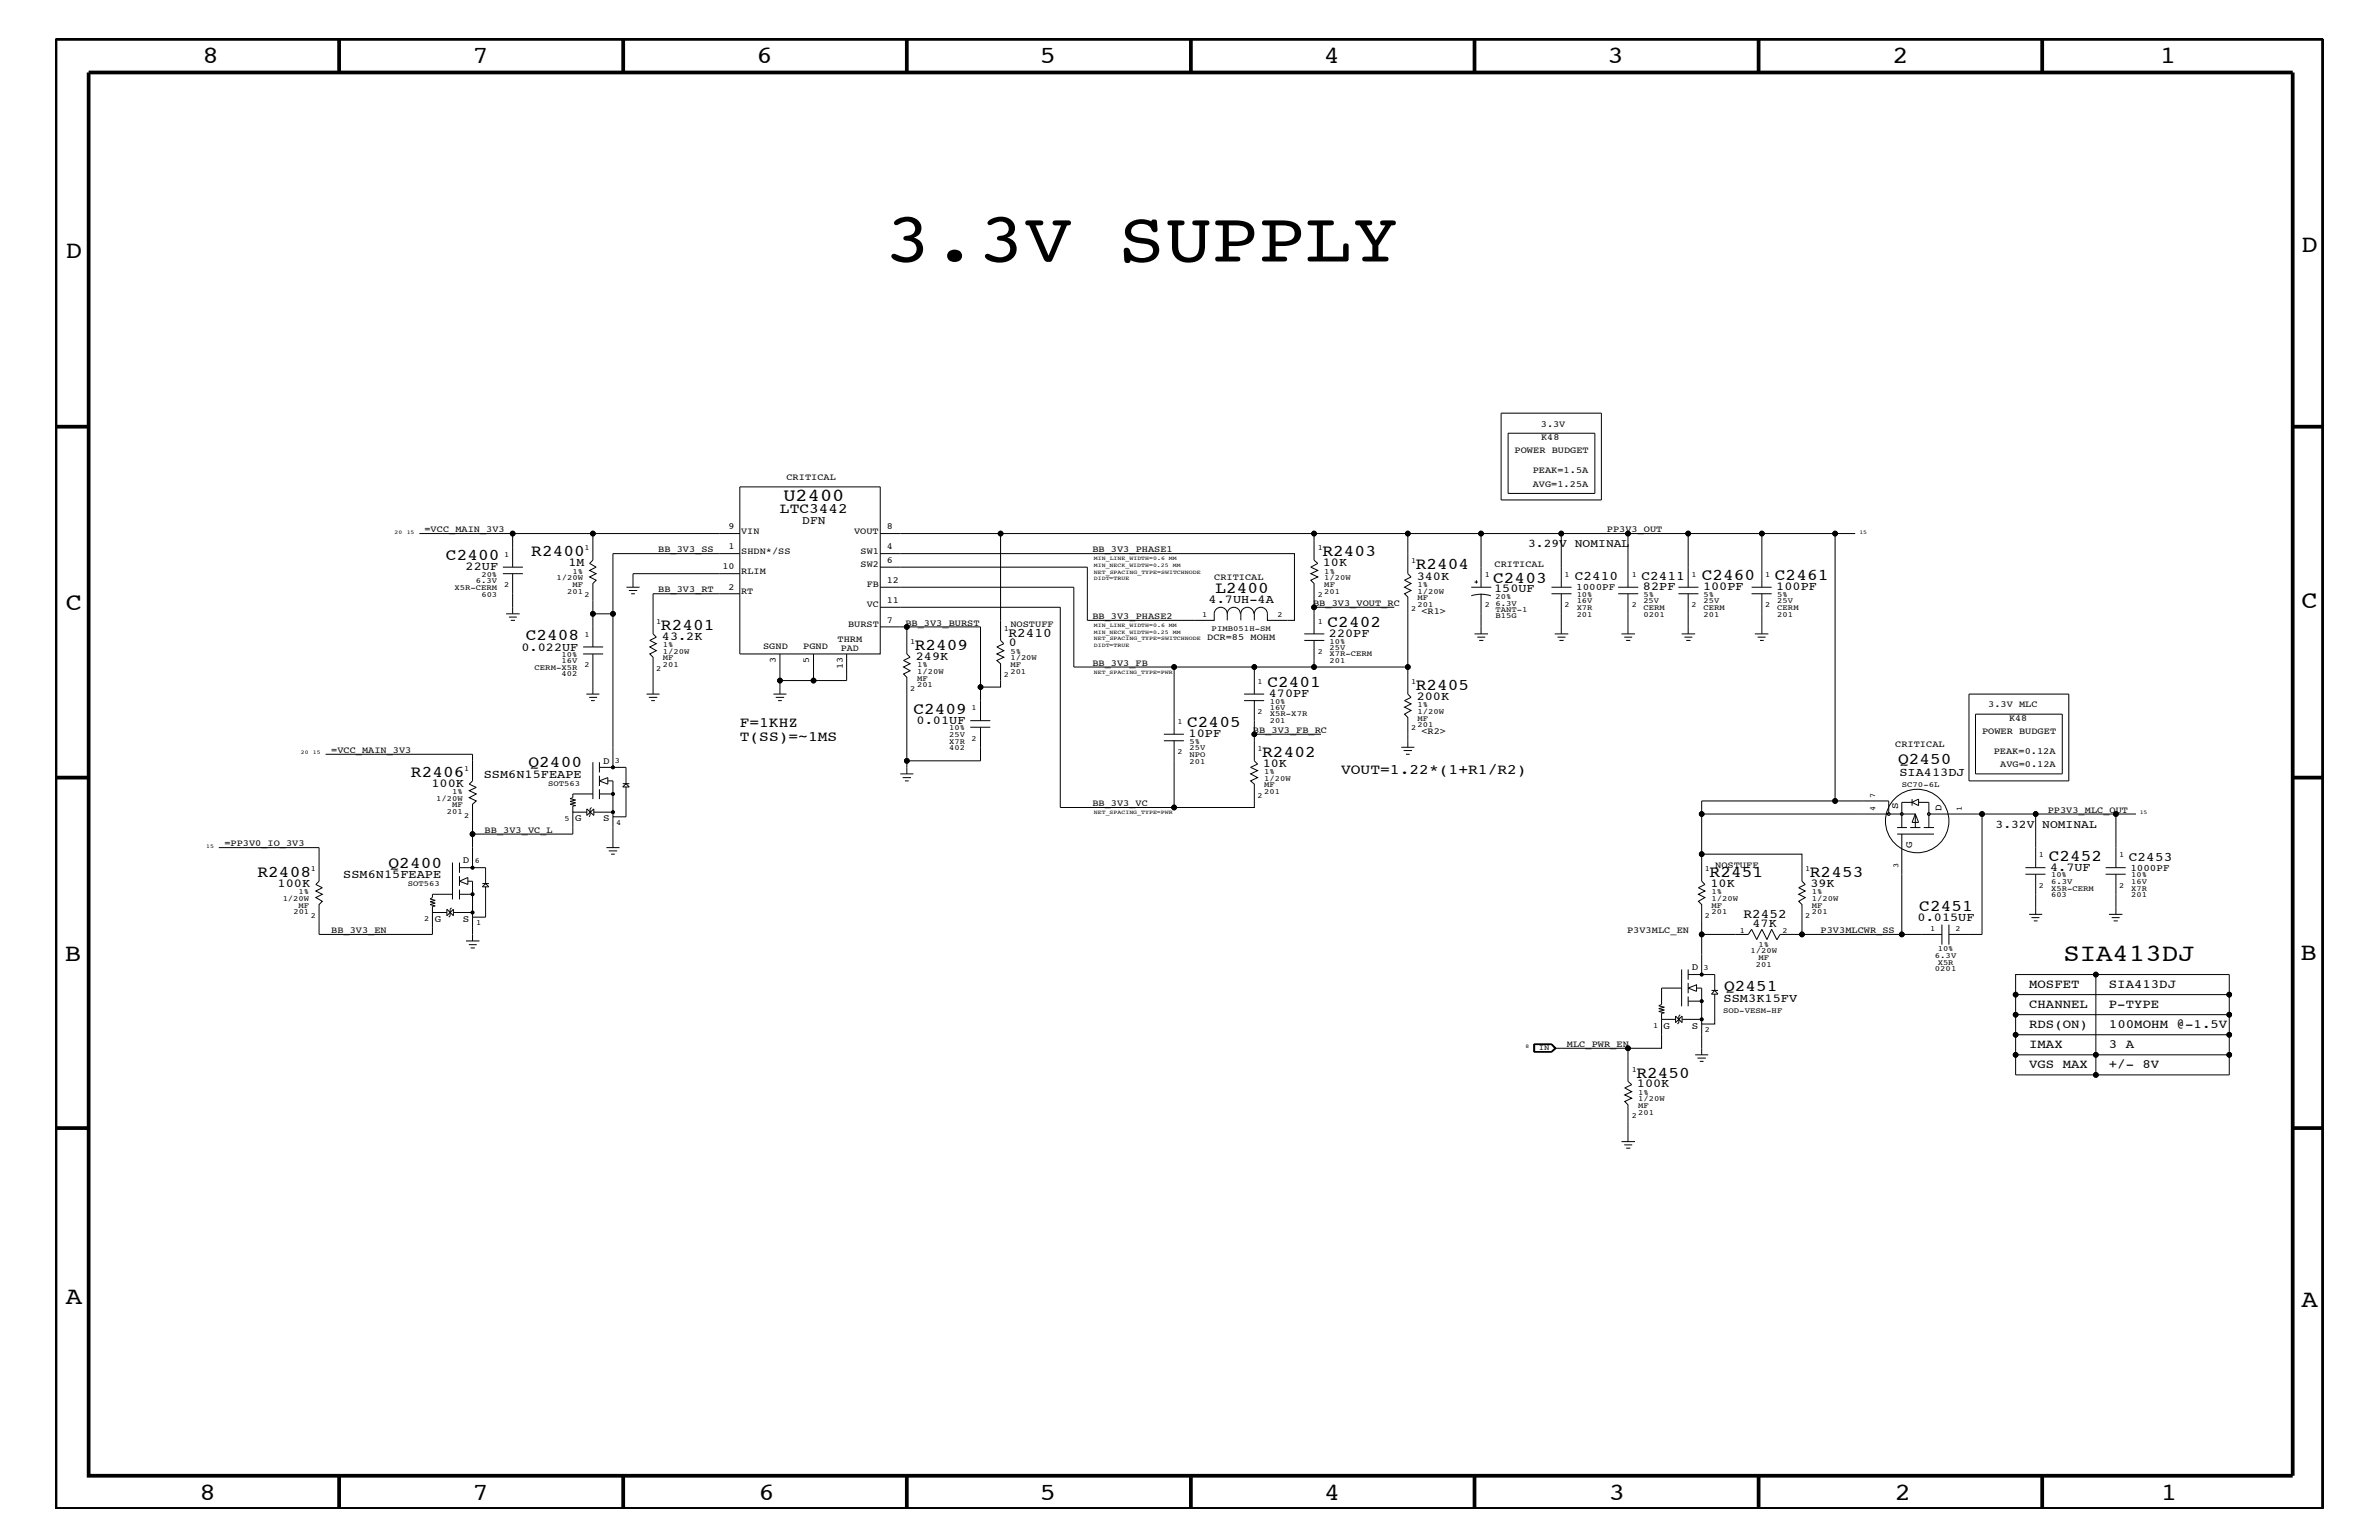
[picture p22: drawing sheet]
<svg xmlns="http://www.w3.org/2000/svg" width="432mm" height="279mm" viewBox="0 0 432 279" stroke-linecap="round" stroke-linejoin="round" font-family="sans-serif">
<defs><g id="words">
<text font-size="12.9" x="160.5" y="47.4">3.3V SUPPLY</text>
<g font-size="4.5">
<text x="36.7" y="11.5">8</text>
<text x="85.8" y="11.5">7</text>
<text x="137.3" y="11.5">6</text>
<text x="188.7" y="11.5">5</text>
<text x="240.3" y="11.5">4</text>
<text x="291.8" y="11.5">3</text>
<text x="343.5" y="11.5">2</text>
<text x="392" y="11.5">1</text>
<text x="11.9" y="46.8">D</text>
<text x="417.7" y="45.7">D</text>
<text x="11.9" y="110.6">C</text>
<text x="417.7" y="110.3">C</text>
<text x="11.8" y="174.3">B</text>
<text x="374.5" y="174.4">SIA413DJ</text>
<text x="417.6" y="174.2">B</text>
<text x="11.9" y="236.7">A</text>
<text x="417.7" y="237.1">A</text>
<text x="36.2" y="272.1">8</text>
<text x="85.8" y="272.1">7</text>
<text x="137.7" y="272.1">6</text>
<text x="188.7" y="272.1">5</text>
<text x="240.4" y="272.1">4</text>
<text x="292" y="272.1">3</text>
<text x="343.9" y="272.1">2</text>
<text x="392.2" y="272.1">1</text>
</g>
<text font-size="3.3" x="142.2" y="90.9">U2400</text>
<g font-size="3">
<text x="80.9" y="101.6">C2400</text>
<text x="96.4" y="101">R2400</text>
<text x="240" y="101">R2403</text>
<text x="220.6" y="107.6">L2400</text>
<text x="257" y="103.3">R2404</text>
<text x="271" y="105.7">C2403</text>
<text x="308.9" y="105.3">C2460</text>
<text x="322.2" y="105.3">C2461</text>
<text x="241" y="113.7">C2402</text>
<text x="95.4" y="116.2">C2408</text>
<text x="120" y="114.2">R2401</text>
<text x="166" y="117.9">R2409</text>
<text x="230" y="124.7">C2401</text>
<text x="257" y="125.2">R2405</text>
<text x="165.8" y="129.6">C2409</text>
<text x="215.5" y="131.9">C2405</text>
<text x="229.1" y="137.3">R2402</text>
<text x="74.6" y="140.9">R2406</text>
<text x="95.9" y="139.2">Q2400</text>
<text x="344.5" y="138.6">Q2450</text>
<text x="46.7" y="159.1">R2408</text>
<text x="70.5" y="157.4">Q2400</text>
<text x="310.3" y="159.1">R2451</text>
<text x="328.5" y="159.1">R2453</text>
<text x="371.9" y="156.2">C2452</text>
<text x="348.4" y="165.3">C2451</text>
<text x="312.9" y="179.9">Q2451</text>
<text x="297" y="195.5">R2450</text>
</g>
<g font-size="2.6">
<text x="141.6" y="93.1">LTC3442</text>
<text x="134.3" y="131.9">F=1KHZ</text>
<text x="134.3" y="134.4">T(SS)=~1MS</text>
<text x="243.4" y="140.4">VOUT=1.22*(1+R1/R2)</text>
</g>
<g font-size="2.4">
<text x="285.8" y="105.3">C2410</text>
<text x="297.9" y="105.3">C2411</text>
<text x="183" y="115.5">R2410</text>
<text x="386.4" y="156.2">C2453</text>
<text x="316.4" y="166.5">R2452</text>
</g>
<g font-size="2.3">
<text x="368.3" y="179.3">MOSFET</text>
<text x="382.8" y="179.3">SIA413DJ</text>
<text x="368.3" y="182.9">CHANNEL</text>
<text x="382.8" y="182.9">P-TYPE</text>
<text x="368.3" y="186.5">RDS(ON)</text>
<text x="368.3" y="190.2">IMAX</text>
<text x="382.8" y="186.5">100MOHM @-1.5V</text>
<text x="382.8" y="190.2">3 A</text>
<text x="368.3" y="193.7">VGS MAX</text>
<text x="382.8" y="193.7">+/- 8V</text>
</g>
<g font-size="2.2">
<text x="84.5" y="103.5">22UF</text>
<text x="103.2" y="102.7">1M</text>
<text x="240.1" y="102.7">10K</text>
<text x="257.1" y="105.2">340K</text>
<text x="271.2" y="107.4">150UF</text>
<text x="298.2" y="107.1">82PF</text>
<text x="309.1" y="107.1">100PF</text>
<text x="322.4" y="107.1">100PF</text>
<text x="219.4" y="109.3">4.7UH-4A</text>
<text x="94.7" y="118.1">0.022UF</text>
<text x="120.1" y="116.1">43.2K</text>
<text x="166.2" y="119.7">249K</text>
<text x="183.1" y="117.3">0</text>
<text x="241.2" y="115.6">220PF</text>
<text x="166.4" y="131.3">0.01UF</text>
<text x="230.3" y="126.5">470PF</text>
<text x="257.1" y="127">200K</text>
<text x="215.7" y="133.8">10PF</text>
<text x="78.3" y="142.8">100K</text>
<text x="87.8" y="141.2">SSM6N15FEAPE</text>
<text x="229.2" y="139.1">10K</text>
<text x="344.8" y="140.7">SIA413DJ</text>
<text x="50.4" y="160.9">100K</text>
<text x="62.3" y="159.4">SSM6N15FEAPE</text>
<text x="310.5" y="160.9">10K</text>
<text x="328.6" y="160.9">39K</text>
<text x="372.1" y="158">4.7UF</text>
<text x="348.1" y="167.1">0.015UF</text>
<text x="318.1" y="168.2">47K</text>
<text x="312.8" y="181.8">SSM3K15FV</text>
<text x="297.1" y="197.3">100K</text>
</g>
<g font-size="2.1">
<text x="145.6" y="95">DFN</text>
<text x="277.4" y="99.3">3.29V NOMINAL</text>
<text x="362.2" y="150.1">3.32V NOMINAL</text>
</g>
<g font-size="1.8">
<text x="286.1" y="107.1">1000PF</text>
<text x="109.5" y="138.5">D</text>
<text x="104.4" y="149">G</text>
<text x="109.5" y="149">S</text>
<text x="344.5" y="146.8" transform="rotate(-90 344.5 146.8)">S</text>
<text x="352.4" y="147.1" transform="rotate(-90 352.4 147.1)">D</text>
<text x="347" y="153.8" transform="rotate(-90 347 153.8)">G</text>
<text x="84" y="156.7">D</text>
<text x="386.7" y="158">1000PF</text>
<text x="78.9" y="167.2">G</text>
<text x="84" y="167.2">S</text>
<text x="307.1" y="176.1">D</text>
<text x="301.9" y="186.6">G</text>
<text x="307.1" y="186.6">S</text>
</g>
<g font-size="1.7">
<text x="279.7" y="77.4">3.3V</text>
<text x="274.9" y="82.2">POWER BUDGET</text>
<text x="279.7" y="79.9">K48</text>
<text x="142.7" y="87.1">CRITICAL</text>
<text x="278.2" y="85.9">PEAK=1.5A</text>
<text x="278.2" y="88.3">AVG=1.25A</text>
<text x="77" y="96.5">=VCC_MAIN_3V3</text>
<text x="119.5" y="100.2">BB_3V3_SS</text>
<text x="132.2" y="96">9</text>
<text x="132.2" y="99.7">1</text>
<text x="134.5" y="96.8">VIN</text>
<text x="134.5" y="100.4">SHDN*/SS</text>
<text x="155" y="96.8">VOUT</text>
<text x="156.2" y="100.4">SW1</text>
<text x="161" y="96">8</text>
<text x="161" y="99.7">4</text>
<text x="198.3" y="100.2">BB_3V3_PHASE1</text>
<text x="291.7" y="96.5">PP3V3_OUT</text>
<text x="119.5" y="107.5">BB_3V3_RT</text>
<text x="131.1" y="103.3">10</text>
<text x="132.2" y="107">2</text>
<text x="134.5" y="107.7">RT</text>
<text x="134.5" y="104.1">RLIM</text>
<text x="156.2" y="102.9">SW2</text>
<text x="157.3" y="106.5">FB</text>
<text x="161" y="105.8">12</text>
<text x="161" y="102.1">6</text>
<text x="220.4" y="105.3">CRITICAL</text>
<text x="271.3" y="102.9">CRITICAL</text>
<text x="153.9" y="113.7">BURST</text>
<text x="157.3" y="110.2">VC</text>
<text x="161" y="113.1">7</text>
<text x="161" y="109.4">11</text>
<text x="164.3" y="113.6">BB_3V3_BURST</text>
<text x="183.4" y="113.7">NOSTUFF</text>
<text x="198.3" y="112.3">BB_3V3_PHASE2</text>
<text x="238.3" y="109.9">BB_3V3_VOUT_RC</text>
<text x="258" y="111.4">&lt;R1&gt;</text>
<text x="138.5" y="117.8">SGND</text>
<text x="145.8" y="117.8">PGND</text>
<text x="152" y="116.5">THRM</text>
<text x="152.6" y="118.1">PAD</text>
<text x="219.1" y="116.2">DCR=85 MOHM</text>
<text x="140.8" y="120.3" transform="rotate(-90 140.8 120.3)">3</text>
<text x="146.9" y="120.3" transform="rotate(-90 146.9 120.3)">5</text>
<text x="153" y="121.4" transform="rotate(-90 153 121.4)">13</text>
<text x="198.3" y="120.8">BB_3V3_FB</text>
<text x="360.9" y="128.3">3.3V MLC</text>
<text x="364.7" y="130.8">K48</text>
<text x="60.1" y="136.6">=VCC_MAIN_3V3</text>
<text x="227.4" y="133">BB_3V3_FB_RC</text>
<text x="258" y="133.2">&lt;R2&gt;</text>
<text x="344" y="135.6">CRITICAL</text>
<text x="359.7" y="133.2">POWER BUDGET</text>
<text x="361.9" y="136.8">PEAK=0.12A</text>
<text x="363.1" y="139.2">AVG=0.12A</text>
<text x="198.3" y="146.2">BB_3V3_VC</text>
<text x="371.7" y="147.5">PP3V3_MLC_OUT</text>
<text x="40.7" y="153.5">=PP3V0_IO_3V3</text>
<text x="88" y="151.1">BB_3V3_VC_L</text>
<text x="311.3" y="157.4">NOSTUFF</text>
<text x="60.1" y="169.3">BB_3V3_EN</text>
<text x="295.3" y="169.3">P3V3MLC_EN</text>
<text x="330.5" y="169.3">P3V3MLCWR_SS</text>
<text x="284.4" y="189.9">MLC_PWR_EN</text>
</g>
<g font-size="1.4">
<text x="91.5" y="101">1</text>
<text x="106.1" y="99.9">1</text>
<text x="239.2" y="99.9">1</text>
<text x="82.5" y="107">X5R-CERM</text>
<text x="86.4" y="105.8">6.3V</text>
<text x="87.4" y="104.7">20%</text>
<text x="91.5" y="106.5">2</text>
<text x="101" y="105.3">1/20W</text>
<text x="103" y="107.7">201</text>
<text x="103.9" y="106.5">MF</text>
<text x="103.9" y="104.1">1%</text>
<text x="240.4" y="105.3">1/20W</text>
<text x="240.4" y="107.7">201</text>
<text x="240.4" y="104.1">1%</text>
<text x="240.4" y="106.5">MF</text>
<text x="256.1" y="102.2">1</text>
<text x="257.3" y="107.7">1/20W</text>
<text x="257.3" y="106.5">1%</text>
<text x="269.5" y="104.7">1</text>
<text x="284" y="104.7">1</text>
<text x="296.2" y="104.7">1</text>
<text x="307" y="104.7">1</text>
<text x="320.4" y="104.7">1</text>
<text x="87.4" y="108.2">603</text>
<text x="106.1" y="108.3">2</text>
<text x="119.1" y="113.1">1</text>
<text x="218.2" y="112">1</text>
<text x="231.9" y="112">2</text>
<text x="239.2" y="108.3">2</text>
<text x="239.2" y="113.1">1</text>
<text x="256.1" y="110.8">2</text>
<text x="257.3" y="110.2">201</text>
<text x="257.3" y="108.9">MF</text>
<text x="269.5" y="110.2">2</text>
<text x="271.4" y="111">TANT-1</text>
<text x="271.4" y="109.9">6.3V</text>
<text x="271.4" y="112.2">B15G</text>
<text x="271.4" y="108.7">20%</text>
<text x="284" y="110.2">2</text>
<text x="286.2" y="109.4">16V</text>
<text x="286.2" y="110.6">X7R</text>
<text x="286.2" y="108.3">10%</text>
<text x="286.2" y="111.9">201</text>
<text x="296.2" y="110.2">2</text>
<text x="298.3" y="109.4">25V</text>
<text x="298.3" y="108.3">5%</text>
<text x="298.3" y="111.9">0201</text>
<text x="298.3" y="110.6">CERM</text>
<text x="307" y="110.2">2</text>
<text x="309.2" y="111.9">201</text>
<text x="309.2" y="109.4">25V</text>
<text x="309.2" y="108.3">5%</text>
<text x="309.2" y="110.6">CERM</text>
<text x="320.4" y="110.2">2</text>
<text x="322.6" y="109.4">25V</text>
<text x="322.6" y="111.9">201</text>
<text x="322.6" y="110.6">CERM</text>
<text x="322.6" y="108.3">5%</text>
<text x="101.9" y="119.2">10%</text>
<text x="106.1" y="115.6">1</text>
<text x="120.3" y="119.8">MF</text>
<text x="120.3" y="117.4">1%</text>
<text x="120.3" y="118.6">1/20W</text>
<text x="165.2" y="116.8">1</text>
<text x="182.2" y="114.4">1</text>
<text x="183.4" y="119.8">1/20W</text>
<text x="183.4" y="118.6">5%</text>
<text x="219.9" y="114.5">PIMB051H-SM</text>
<text x="239.2" y="118.6">2</text>
<text x="241.3" y="116.8">10%</text>
<text x="241.3" y="119.1">X7R-CERM</text>
<text x="241.3" y="117.9">25V</text>
<text x="97" y="121.5">CERM-X5R</text>
<text x="101.9" y="120.3">16V</text>
<text x="101.9" y="122.7">402</text>
<text x="106.1" y="121">2</text>
<text x="119.1" y="121.7">2</text>
<text x="120.3" y="121">201</text>
<text x="165.2" y="125.3">2</text>
<text x="166.5" y="123.5">MF</text>
<text x="166.5" y="121">1%</text>
<text x="166.5" y="122.3">1/20W</text>
<text x="166.5" y="124.7">201</text>
<text x="182.2" y="122.9">2</text>
<text x="183.4" y="121">MF</text>
<text x="183.4" y="122.3">201</text>
<text x="228.3" y="124.1">1</text>
<text x="241.3" y="120.3">201</text>
<text x="256.1" y="124.1">1</text>
<text x="176.4" y="128.9">1</text>
<text x="213.7" y="131.3">1</text>
<text x="228.3" y="129.6">2</text>
<text x="230.5" y="130">X5R-X7R</text>
<text x="230.5" y="127.7">10%</text>
<text x="230.5" y="128.8">16V</text>
<text x="230.5" y="131.3">201</text>
<text x="257.3" y="129.6">1/20W</text>
<text x="257.3" y="131.9">201</text>
<text x="257.3" y="128.3">1%</text>
<text x="257.3" y="130.8">MF</text>
<text x="172.3" y="136.1">402</text>
<text x="172.3" y="134.9">X7R</text>
<text x="172.3" y="132.5">10%</text>
<text x="172.3" y="133.6">25V</text>
<text x="176.4" y="134.4">2</text>
<text x="213.7" y="136.8">2</text>
<text x="215.9" y="137.3">NPO</text>
<text x="215.9" y="136.1">25V</text>
<text x="215.9" y="135">5%</text>
<text x="228.3" y="136.2">1</text>
<text x="256.1" y="132.5">2</text>
<text x="84.2" y="139.8">1</text>
<text x="99.5" y="142.5">SOT563</text>
<text x="111.6" y="138.4">3</text>
<text x="215.9" y="138.5">201</text>
<text x="229.4" y="141.7">1/20W</text>
<text x="229.4" y="140.4">1%</text>
<text x="229.4" y="142.9">MF</text>
<text x="345.2" y="142.9">SC70-6L</text>
<text x="79.2" y="145.3">1/20W</text>
<text x="81.1" y="147.7">201</text>
<text x="82" y="146.5">MF</text>
<text x="82" y="144">1%</text>
<text x="84.2" y="148.4">2</text>
<text x="102.4" y="149">5</text>
<text x="111.8" y="149.6">4</text>
<text x="228.3" y="144.7">2</text>
<text x="229.4" y="144">201</text>
<text x="340.4" y="147.1" transform="rotate(-90 340.4 147.1)">4</text>
<text x="340.4" y="144.7" transform="rotate(-90 340.4 144.7)">7</text>
<text x="356.1" y="147.1" transform="rotate(-90 356.1 147.1)">1</text>
<text x="370.1" y="155.6">1</text>
<text x="384.6" y="155.6">1</text>
<text x="56.4" y="158">1</text>
<text x="74" y="160.7">SOT563</text>
<text x="86.2" y="156.6">6</text>
<text x="309.5" y="158">1</text>
<text x="327.7" y="158">1</text>
<text x="344.6" y="157.4" transform="rotate(-90 344.6 157.4)">3</text>
<text x="370.1" y="161.1">2</text>
<text x="372.3" y="159.2">10%</text>
<text x="372.3" y="161.6">X5R-CERM</text>
<text x="372.3" y="160.3">6.3V</text>
<text x="384.6" y="161.1">2</text>
<text x="386.8" y="159.2">10%</text>
<text x="386.8" y="160.3">16V</text>
<text x="386.8" y="161.6">X7R</text>
<text x="51.3" y="163.5">1/20W</text>
<text x="53.3" y="165.9">201</text>
<text x="54.2" y="162.2">1%</text>
<text x="54.2" y="164.7">MF</text>
<text x="56.4" y="166.5">2</text>
<text x="77" y="167.1">2</text>
<text x="86.4" y="167.8">1</text>
<text x="309.5" y="166.5">2</text>
<text x="310.6" y="165.9">201</text>
<text x="310.6" y="163.5">1/20W</text>
<text x="310.6" y="162.2">1%</text>
<text x="310.6" y="164.7">MF</text>
<text x="327.7" y="166.5">2</text>
<text x="328.8" y="163.5">1/20W</text>
<text x="328.8" y="165.9">201</text>
<text x="328.8" y="162.2">1%</text>
<text x="328.8" y="164.7">MF</text>
<text x="372.3" y="162.8">603</text>
<text x="386.8" y="162.8">201</text>
<text x="315.8" y="169.2">1</text>
<text x="317.7" y="172.9">1/20W</text>
<text x="319.2" y="171.7">1%</text>
<text x="323.5" y="169.2">2</text>
<text x="350.4" y="168.9">1</text>
<text x="351.2" y="173.8">6.3V</text>
<text x="351.7" y="172.6">10%</text>
<text x="354.9" y="168.9">2</text>
<text x="309.2" y="176">3</text>
<text x="318.7" y="175.4">201</text>
<text x="319.2" y="174.2">MF</text>
<text x="351.2" y="176.2">0201</text>
<text x="351.7" y="175">X5R</text>
<text x="312.8" y="183.8">SOD-VESM-HF</text>
<text x="279.3" y="190.5">IN</text>
<text x="300.1" y="186.5">1</text>
<text x="309.5" y="187.2">2</text>
<text x="296.2" y="194.4">1</text>
<text x="296.2" y="202.9">2</text>
<text x="297.3" y="199.8">1/20W</text>
<text x="297.3" y="198.7">1%</text>
<text x="297.3" y="201">MF</text>
<text x="297.4" y="202.3">201</text>
</g>
<g font-size="1">
<text x="71.6" y="96.8">20</text>
<text x="73.8" y="96.8">15</text>
<text x="198.5" y="101.6">MIN_LINE_WIDTH=0.6</text>
<text x="212.2" y="101.6">MM</text>
<text x="337.5" y="96.8">15</text>
<text x="198.5" y="102.9">MIN_NECK_WIDTH=0.25</text>
<text x="198.5" y="105.3">DIDT=TRUE</text>
<text x="198.5" y="104.1">NET_SPACING_TYPE=SWITCHNODE</text>
<text x="212.9" y="102.9">MM</text>
<text x="198.5" y="113.7">MIN_LINE_WIDTH=0.6</text>
<text x="212.2" y="113.7">MM</text>
<text x="198.5" y="117.4">DIDT=TRUE</text>
<text x="198.5" y="115">MIN_NECK_WIDTH=0.25</text>
<text x="198.5" y="116.2">NET_SPACING_TYPE=SWITCHNODE</text>
<text x="212.9" y="115">MM</text>
<text x="198.5" y="122.3">NET_SPACING_TYPE=PWR</text>
<text x="54.6" y="136.8">20</text>
<text x="56.8" y="136.8">15</text>
<text x="198.5" y="147.7">NET_SPACING_TYPE=PWR</text>
<text x="388.4" y="147.7">15</text>
<text x="37.4" y="153.8">15</text>
<text x="276.9" y="190.2">8</text>
</g>
</g></defs>
<g fill="none" stroke="#000" stroke-width=".18">
<path d="M272.5 75h18.2v15.7h-18.2zM273.7 78.6h15.8v10.9h-15.8zM76.1 96.8h16.9M107.6 96.8h26.7M107.6 96.8v4.8l-.6 .6 1.2 .7-1.2 .6 1.2 .6-1.2 .6 1.2 .6-.6 .6v5.5M107.6 96.8h-14.6v6.1M134.3 88.3h25.5v30.3h-25.5zM159.8 96.8h21.8M238.5 96.8h-56.9v19.4l.6 .6-1.3 .6 1.3 .7-1.3 .5 1.3 .6-1.3 .6 .7 .6v4.3h-3.6v6.1M255.5 96.8h-17v4.8l.7 .6-1.3 .7 1.3 .6-1.3 .6 1.3 .6-1.3 .6 .6 .6v4.3M268.8 96.8h-13.3v7.3l.6 .6-1.2 .6 1.2 .6-1.2 .6 1.2 .6-1.2 .6 .6 .6v17.6l.6 .6-1.2 .6 1.2 .6-1.2 .6 1.2 .6-1.2 .7 .6 .6v5.4M283.4 96.8h-14.6v9.7"/>
<path d="M295.5 96.8h-12.1v9.7M306.4 96.8h-10.9v9.7M319.8 96.8h-13.4v9.7M333.1 96.8h3.6M333.1 96.8v48.5M333.1 96.8h-13.3v9.7M91.3 104.1h3.6M91.3 102.9h3.6M91.9 111.4h2.4M92.4 112h1.4M92.7 112.6h.8M93 104.1v7.3"/>
<path d="M105.8 118.6h3.7M105.8 117.4h3.7M107.6 118.6v7.3M111.3 111.4h-3.7v6M113.7 106.5h2.4M114.1 107.1h1.6M114.6 107.7h.6M134.3 107.7h-15.8v7.3l.6 .6-1.2 .6 1.2 .6-1.2 .6 1.2 .7-1.2 .5 .6 .6v6.7M134.3 100.4h-23v38.8M134.3 104.1h-19.4v2.4M141.6 118.6v4.9h6.1M147.7 118.6v4.9h6v-4.9"/>
<path d="M159.8 113.7h4.8v4.9l.6 .6-1.2 .6 1.2 .6-1.2 .6 1.2 .7-1.2 .6 .6 .6v15.1h13.4v-6.1M159.8 100.4h75.2v12.2h-5v-1.2a1.19 1.19 0 0 0-1.1-1.2 1.19 1.19 0 0 0-1.2 1.2v1.2M159.8 102.9h37.6v9.7h23v-1.2a1.19 1.19 0 0 1 1.2-1.2 1.19 1.19 0 0 1 1.2 1.2M159.8 106.5h35.1v14.5h18.2M159.8 110.2h32.6v36.3h20.7M164.6 113.7h13.4v11M222.8 111.4a1.19 1.19 0 0 1 1.1-1.2 1.19 1.19 0 0 1 1.2 1.2M222.8 111.4v1.2M227.6 111.4a1.19 1.19 0 0 0-1.2-1.2 1.19 1.19 0 0 0-1.2 1.2v1.2M236.7 115h3.7M236.7 116.2h3.7M238.5 116.2v4.8"/>
<path d="M253.1 110.2h-14.6v4.8M267 108.1a5.8 5.8 0 0 1 3.6 0M267 106.5h3.7M267.6 115h2.5M267.6 105.6h.6M268 105.3v.6M268.1 115.6h1.5M268.5 116.2h.7M268.8 107.7v7.3M281.6 106.5h3.6M281.6 107.7h3.6M282.2 115h2.4"/>
<path d="M282.7 115.6h1.4M283 116.2h.8M283.4 107.7v7.3M293.7 106.5h3.6M293.7 107.7h3.6M294.3 115h2.5M294.8 115.6h1.4M295.1 116.2h.8M295.5 107.7v7.3M304.6 106.5h3.7M304.6 107.7h3.7M305.2 115h2.5"/>
<path d="M305.7 115.6h1.5M306.1 116.2h.7M306.4 107.7v7.3M317.9 106.5h3.7M317.9 107.7h3.7M318.5 115h2.5M319 115.6h1.5M319.4 116.2h.7M319.8 107.7v7.3M59.1 136.8h26.7v4.9l-.6 .6 1.2 .6-1.2 .6 1.2 .5-1.2 .7 1.2 .6-.6 .6v5.4h18.2v-5.1h.5l-1-.3 1-.2-1-.3 1-.3-1-.2 .5-.2v-.7h3.6M106.4 125.9h2.4M106.9 126.5h1.5"/>
<path d="M107.3 127.1h.6M107.6 138.3v6.7M108.8 139.2h4.8v3M108.8 138.3v1.9M117.3 125.9h2.4M117.8 126.5h1.5M118.2 127.1h.7M140.4 125.9h2.3M140.8 126.5h1.5M141.2 127.1h.7M141.6 123.5v2.4M164.6 138v2.4"/>
<path d="M176.1 130.8h3.6M176.1 131.9h3.6M211.2 133.2h3.7M211.2 134.4h3.7M225.8 125.9h3.6M225.8 127.1h3.6M227.7 127.1v6.1M227.7 121h-14.6v12.2M238.5 121h-10.8v4.9M238.5 121h17M239.8 133.2h-12.1v4.8l.6 .6-1.3 .6 1.3 .6-1.3 .6 1.3 .7-1.3 .6 .7 .6v4.2h-14.6v-12.1M254.3 135.6h2.4"/>
<path d="M254.8 136.2h1.5M255.2 136.8h.7M357.4 125.9h18.1v15.8h-18.1zM358.6 129.6h15.7v10.8h-15.7zM39.7 153.8h18.2v6.1l-.6 .6 1.2 .6-1.2 .6 1.2 .5-1.2 .6 1.2 .7-.6 .6v5.4h20.6v-5l.5-.1-.9-.3 .9-.2-.9-.3 .9-.2-.9-.3 .4-.3v-.6h3.6M82.1 156.5v6.7M83.4 157.4h4.7v2.9M83.4 156.5v1.9M83.4 158.9v1.8M83.4 159.9l1.5-.7v1.3zM84.9 159.9h.9v10.8M85.8 151.3v6.1"/>
<path d="M104.1 147.3h-.1h2.5M106.5 146.8v1.1l1.3-1.1v1.1zM107.4 146.5l-.3 .3v1.1l-.2 .3M107.8 147.3h3.5M108.8 140.7v1.9M108.8 143.2v1.8M108.8 144h2.5M108.8 141.7l1.5-.6v1.2zM110.1 153.8h2.3M110.3 141.7h1v12.1M110.5 154.4h1.5M110.9 155h.7"/>
<path d="M113 142.8l.6-.6 .6 .6zM113 142.2h1.2M113.6 142.8v5.4h-2.3v-.1M163.4 140.4h2.4M163.8 141.1h1.6M164.3 141.7h.6M308.9 147.7h38.7v2.4M342.8 147.7v-2.4h-33.9v9.7M344.3 150.1h1.8M344.3 151.3h6.7M345.2 151.3v18.2h-18.1M346.7 150.1h1.9"/>
<path d="M347 145.6l1.2-.6v1.2zM347 145.6h-1.8v4.5M347 145v1.2M347.6 147.7l.6 1.5h-1.2zM348.2 145.6h1.9v4.5M349.2 150.1h1.8M350.1 147.7h37.6M359.7 147.7v21.8h-6M367.6 157.4h3.7M367.6 158.6h3.7M369.5 147.7v9.7M369.5 158.6v7.3"/>
<path d="M382.2 157.4h3.6M382.2 158.6h3.6M384 147.7v9.7M384 158.6v7.3M78.6 165.5l-.1 .1h2.6M81.1 165v1.1l1.2-1.1v1.1zM82 164.7l-.3 .3v1.1l-.3 .3M82.3 165.6h3.5M83.4 161.4v1.8M83.4 162.2h2.4M84.6 170.7h2.4M85.1 171.4h1.4"/>
<path d="M85.4 172h.8M87.5 160.9l.6-.6 .6 .6zM87.5 160.3h1.2M88.1 160.9v5.5h-2.3l.1-.1M305.2 179.3h-3.6v2.9l-.5 .3 1 .2-1 .3 1 .2-1 .3 1 .3h-.5v6.4h-6.1M305.2 175.9v6.7M306.4 176.8h4.8v2.9M306.4 179.3l1.5-.6v1.2zM306.4 175.9v1.8M306.4 178.3v1.9M307.9 179.3h1v12.1M308.9 169.5v7.3"/>
<path d="M310.6 179.7h1.2M311.2 179.7l.6 .7h-1.2zM322.5 170.5l-.9-1.9-.9 1.9-.9-1.9-.9 1.9-1-1.9-.6 .9h-8.4v-5.4l-.6-.6 1.2-.7-1.2-.6 1.2-.5-1.2-.6 1.2-.6-.6-.6v-4.9h18.2v4.9l.6 .6-1.2 .6 1.2 .6-1.2 .5 1.2 .6-1.2 .7 .6 .6v5.4h-4l-.6 1M345.2 169.5h7.3M352.5 167.8v3.6M353.7 167.8v3.6M368.3 165.9h2.4M368.7 166.5h1.5M369.1 167.1h.7M380.4 176.8v14.6M382.8 165.9h2.4M383.3 166.5h1.4"/>
<path d="M383.6 167.1h.8M278.4 189.4h3.3l.7 .8-.7 .7h-3.3zM278.5 190.8h3.1M278.5 189.4v1.5M278.5 189.5h3.1M278.6 189.5v1.3M281.6 189.5l.7 .7-.7 .6M281.6 189.5l.6 .7M281.6 189.4l.8 .8-.8 .7M282.2 190.2l-.6 .6M282.2 190.2h13.3v6l.7 .6-1.3 .6 1.3 .7-1.3 .6 1.3 .5-1.3 .6 .6 .6v6.7M301.7 184.9h-.1h2.5"/>
<path d="M304.1 184.3l1.2 1.2v-1.2l-1.2 1.2zM305 184.1l-.3 .2v1.2l-.2 .3M305.3 184.9h3.6M306.4 180.8v1.8M306.4 181.6h2.5M307.7 191.4h2.3M308.1 192h1.5M308.5 192.6h.7M311.2 180.4v5.4h-2.3v-.1M365.8 180.5v3.6h38.8v3.6M365.8 184.1v3.6h38.8M365.8 191.4h14.6"/>
<path d="M365.8 187.7v7.3h14.6M380.4 191.4v3.6h24.2v-3.6M404.6 187.7v3.7h-24.2M404.6 180.5v-3.7h-38.8v3.7h38.8v3.6M294.3 207.1h2.5M294.8 207.7h1.4M295.1 208.3h.8"/>
<circle cx="93" cy="96.8" r=".42"/>
<circle cx="107.6" cy="96.8" r=".42"/>
<circle cx="181.6" cy="96.8" r=".42"/>
<circle cx="238.5" cy="96.8" r=".42"/>
<circle cx="255.5" cy="96.8" r=".42"/>
<circle cx="268.8" cy="96.8" r=".42"/>
<circle cx="283.4" cy="96.8" r=".42"/>
<circle cx="295.5" cy="96.8" r=".42"/>
<circle cx="306.4" cy="96.8" r=".42"/>
<circle cx="319.8" cy="96.8" r=".42"/>
<circle cx="333.1" cy="96.8" r=".42"/>
<circle cx="107.6" cy="111.4" r=".42"/>
<circle cx="111.3" cy="111.4" r=".42"/>
<circle cx="164.6" cy="113.7" r=".42"/>
<circle cx="238.5" cy="110.2" r=".42"/>
<circle cx="111.3" cy="139.2" r=".25"/>
<circle cx="141.6" cy="123.5" r=".42"/>
<circle cx="147.7" cy="123.5" r=".42"/>
<circle cx="164.6" cy="138" r=".42"/>
<circle cx="178" cy="124.7" r=".42"/>
<circle cx="213.1" cy="121" r=".42"/>
<circle cx="227.7" cy="133.2" r=".42"/>
<circle cx="227.7" cy="121" r=".42"/>
<circle cx="238.5" cy="121" r=".42"/>
<circle cx="255.5" cy="121" r=".42"/>
<circle cx="85.8" cy="151.3" r=".42"/>
<circle cx="85.8" cy="157.4" r=".25"/>
<circle cx="111.3" cy="147.3" r=".25"/>
<circle cx="111.3" cy="144" r=".25"/>
<circle cx="213.1" cy="146.5" r=".42"/>
<circle cx="308.9" cy="155" r=".42"/>
<circle cx="308.9" cy="147.7" r=".42"/>
<circle cx="333.1" cy="145.3" r=".42"/>
<circle cx="342.8" cy="147.7" r=".25"/>
<circle cx="345.2" cy="147.7" r=".25"/>
<circle cx="348" cy="149" r="5.8"/>
<circle cx="350.1" cy="147.7" r=".25"/>
<circle cx="359.7" cy="147.7" r=".42"/>
<circle cx="369.5" cy="147.7" r=".42"/>
<circle cx="384" cy="147.7" r=".42"/>
<circle cx="85.8" cy="162.2" r=".25"/>
<circle cx="85.8" cy="165.6" r=".25"/>
<circle cx="308.9" cy="169.5" r=".42"/>
<circle cx="308.9" cy="176.8" r=".25"/>
<circle cx="327.1" cy="169.5" r=".42"/>
<circle cx="345.2" cy="169.5" r=".42"/>
<circle cx="380.4" cy="176.8" r=".42"/>
<circle cx="295.5" cy="190.2" r=".42"/>
<circle cx="308.9" cy="181.6" r=".25"/>
<circle cx="308.9" cy="184.9" r=".25"/>
<circle cx="365.8" cy="187.7" r=".42"/>
<circle cx="365.8" cy="184.1" r=".42"/>
<circle cx="365.8" cy="180.5" r=".42"/>
<circle cx="365.8" cy="191.4" r=".42"/>
<circle cx="380.4" cy="195" r=".42"/>
<circle cx="380.4" cy="191.4" r=".42"/>
<circle cx="404.6" cy="187.7" r=".42"/>
<circle cx="404.6" cy="180.5" r=".42"/>
<circle cx="404.6" cy="184.1" r=".42"/>
<circle cx="404.6" cy="191.4" r=".42"/>
</g>
<g fill="#000">
<circle cx="93" cy="96.8" r=".42"/>
<circle cx="107.6" cy="96.8" r=".42"/>
<circle cx="181.6" cy="96.8" r=".42"/>
<circle cx="238.5" cy="96.8" r=".42"/>
<circle cx="255.5" cy="96.8" r=".42"/>
<circle cx="268.8" cy="96.8" r=".42"/>
<circle cx="283.4" cy="96.8" r=".42"/>
<circle cx="295.5" cy="96.8" r=".42"/>
<circle cx="306.4" cy="96.8" r=".42"/>
<circle cx="319.8" cy="96.8" r=".42"/>
<circle cx="333.1" cy="96.8" r=".42"/>
<circle cx="107.6" cy="111.4" r=".42"/>
<circle cx="111.3" cy="111.4" r=".42"/>
<circle cx="164.6" cy="113.7" r=".42"/>
<circle cx="238.5" cy="110.2" r=".42"/>
<circle cx="111.3" cy="139.2" r=".25"/>
<circle cx="141.6" cy="123.5" r=".42"/>
<circle cx="147.7" cy="123.5" r=".42"/>
<circle cx="164.6" cy="138" r=".42"/>
<circle cx="178" cy="124.7" r=".42"/>
<circle cx="213.1" cy="121" r=".42"/>
<circle cx="227.7" cy="133.2" r=".42"/>
<circle cx="227.7" cy="121" r=".42"/>
<circle cx="238.5" cy="121" r=".42"/>
<circle cx="255.5" cy="121" r=".42"/>
<circle cx="85.8" cy="151.3" r=".42"/>
<circle cx="85.8" cy="157.4" r=".25"/>
<circle cx="111.3" cy="147.3" r=".25"/>
<circle cx="111.3" cy="144" r=".25"/>
<circle cx="213.1" cy="146.5" r=".42"/>
<circle cx="308.9" cy="155" r=".42"/>
<circle cx="308.9" cy="147.7" r=".42"/>
<circle cx="333.1" cy="145.3" r=".42"/>
<circle cx="359.7" cy="147.7" r=".42"/>
<circle cx="369.5" cy="147.7" r=".42"/>
<circle cx="384" cy="147.7" r=".42"/>
<circle cx="85.8" cy="162.2" r=".25"/>
<circle cx="85.8" cy="165.6" r=".25"/>
<circle cx="308.9" cy="169.5" r=".42"/>
<circle cx="308.9" cy="176.8" r=".25"/>
<circle cx="327.1" cy="169.5" r=".42"/>
<circle cx="345.2" cy="169.5" r=".42"/>
<circle cx="380.4" cy="176.8" r=".42"/>
<circle cx="295.5" cy="190.2" r=".42"/>
<circle cx="308.9" cy="181.6" r=".25"/>
<circle cx="308.9" cy="184.9" r=".25"/>
<circle cx="365.8" cy="184.1" r=".42"/>
<circle cx="365.8" cy="191.4" r=".42"/>
<circle cx="365.8" cy="187.7" r=".42"/>
<circle cx="365.8" cy="180.5" r=".42"/>
<circle cx="380.4" cy="195" r=".42"/>
<circle cx="380.4" cy="191.4" r=".42"/>
<circle cx="404.6" cy="184.1" r=".42"/>
<circle cx="404.6" cy="180.5" r=".42"/>
<circle cx="404.6" cy="187.7" r=".42"/>
<circle cx="404.6" cy="191.4" r=".42"/>
</g>
<g fill="none" stroke="#000" stroke-width=".68" stroke-linecap="butt">
<path d="M10.1 7.1h411.5v266.7h-411.5zM16.1 13.2h400v254.5h-400zM61.6 7.1v6.1M113.1 7.1v6.1M164.6 7.1v6.1M216.2 7.1v6.1M267.6 7.1v6.1M319.2 7.1v6.1M370.7 7.1v6.1M10.1 77.4h6M416.1 77.4h5.5M10.1 141.1h6"/>
<path d="M416.1 141.1h5.5M10.1 204.7h6M416.1 204.7h5.5M61.6 267.7v6.1M113.1 267.7v6.1M164.6 267.7v6.1M216.2 268v5.8M267.6 267.7v6.1M319.2 267.7v6.1M370.7 267.7v6.1"/>
</g>
<use href="#words"/>
</svg>
